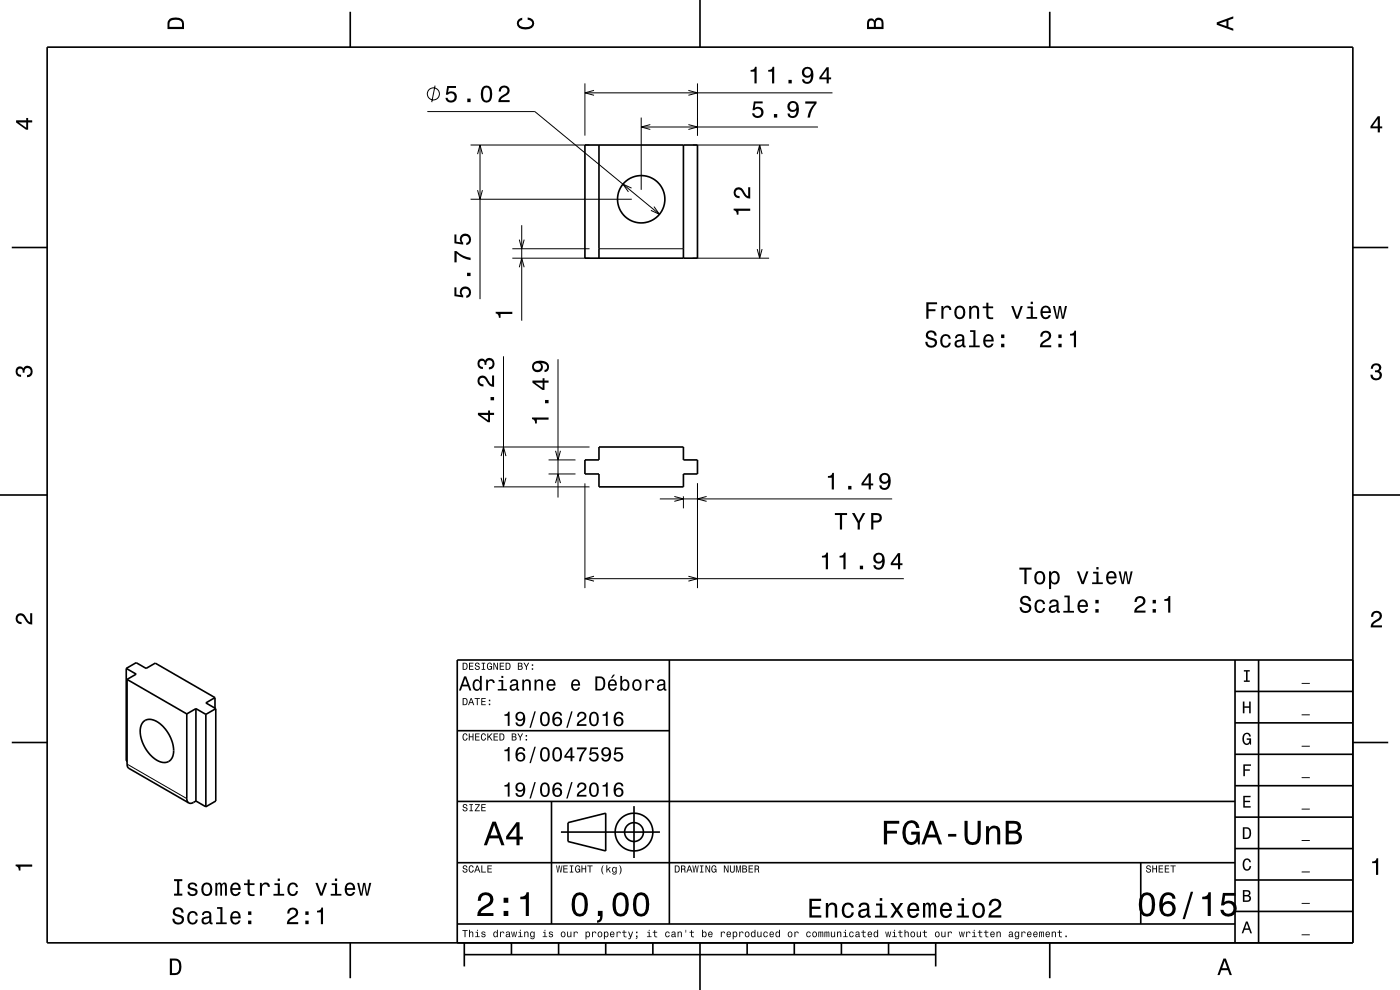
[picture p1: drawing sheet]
<svg xmlns="http://www.w3.org/2000/svg" width="297mm" height="210mm" viewBox="0 0 297 210" stroke-linecap="round" stroke-linejoin="round" font-family="sans-serif">
<g fill="none" stroke="#000" stroke-width=".21">
<path d="M92.3 18.2l-.7 3.5M124.1 17.7v11.1M124.1 19.7h52.5M126 19.2l-1.9 .5 1.9 .5M146 19.2l2 .5-2 .5M148 17.7v11.1M90.7 23.7h22.8l26.4 21.8M99.8 30.8h25.3M101.3 32.7l.5-1.9 .5 1.9M101.8 30.8v32.7M134 39.9l-1.8-.8 1.1 1.6M136 24.9v15.4"/>
<path d="M136 26.9h37.5M138 26.4l-2 .5 2 .6M146 26.4l2 .5-2 .6M147 30.8h16.2M160.6 32.7l.6-1.9 .5 1.9M161.2 30.8v24M99.8 42.3h34.2M101.3 40.3l.5 2 .5-2M108.7 54.8h16.4M108.7 52.8h16.4M110.2 50.8l.5 2 .5-2M110.2 56.7l.5-1.9 .5 1.9"/>
<path d="M110.7 47.8v20.2M127.1 52.8h17.9M138.7 43.8l1.2 1.7-1.8-.9M147 54.8h16.2M160.6 52.8l.6 2 .5-2M106.8 75.6v27.7M118.4 76.2v29.3M104.8 94.8h20.3M106.3 96.8l.5-2 .5 2M116.4 97.6h5.7M117.9 95.6l.5 2 .5-2M104.8 103.3h20.3"/>
<path d="M106.3 101.3l.5 2 .5-2M116.4 100.5h5.7M117.9 102.5l.5-2 .5 2M124.1 102.5v22.3M140 105.8h49.3M143.1 105.3l1.9 .5-1.9 .5M145 105.3v2.5M148 102.5v22.3M149.9 105.3l-1.9 .5 1.9 .5M124.1 122.8h67.6M126 122.2l-1.9 .6 1.9 .5M146 122.2l2 .6-2 .5"/>
<path d="M27 162.1l12.6 7.3"/>
<circle cx="91.9" cy="19.9" r="1.28"/>
</g>
<g fill="none" stroke="#000" stroke-width=".35">
<path d="M10 10h277v190h-277zM74.3 2.5v7.5M148.5 0v10M222.7 2.5v7.5M124.1 30.8h23.9v24h-23.9zM127.1 30.8v24M145 30.8v24M2.5 52.5h7.5M287 52.5h7.5M124.1 97.6h3v-2.8h17.9v2.8h3v2.9h-3v2.8h-17.9v-2.8h-3zM0 105h10M287 105h10"/>
<path d="M142 140v56M262 140v60M267 140v60M287 140h-190v60M2.5 157.5h7.5M26.8 141.8l2.1-1.2 2.1 1.2 1.9-1.1 12.7 7.3M26.8 141.8l2.1 1.2-1.9 1.1M26.8 141.8v19.6l.2 .1M27 144.1l.1 18.5 .3 .4 12.6 7.3M27 144.1l12.6 7.3M30.4 153.1a2.69 2.69 0 0 1 3.7 .5 7.1 7.1 0 0 1 2.5 6.9 2.1 2.1 0 0 1-3.4 .7 7.3 7.3 0 0 1-3.3-7.3zM39.6 151.4v18l.1 .5 .3 .4"/>
<path d="M41.6 150.3l2.1 1.2M41.6 150.3l-2 1.1M41.6 150.3v19.6M43.7 151.5v19.6M45.6 148l-1.9 1.1 2.1 1.2M45.6 148v2.2M45.8 150.3v19.6l-2.1 1.2M45.8 150.3l-2.1 1.2M97 155h45M262 153.3h25M262 146.7h25M287 157.5h7.5"/>
<path d="M41.6 169.9l-1 .5-.6-.1M41.6 169.9l2.1 1.2M97 170h165M117 170v26M119 176.5h21M120.5 174.5l8-2v8l-8-2zM134.5 171v11M262 173.3h25M262 166.7h25M262 160h25M97 196h165M97 183h165"/>
<path d="M242 183v13M262 193.3h25M262 186.7h25M262 180h25M74.3 200v7.5M98.5 202.5h100M98.5 200v5M108.5 200v2.5M118.5 200v2.5M128.5 200v2.5M138.5 200v2.5M148.5 200v10"/>
<path d="M158.5 200v2.5M168.5 200v2.5M178.5 200v2.5M188.5 200v2.5M198.5 200v5M222.7 200v7.5"/>
<circle cx="136" cy="42.3" r="5"/>
<circle cx="134.5" cy="176.5" r="2"/>
<circle cx="134.5" cy="176.5" r="4"/>
</g>
<g fill="#000">
<path d="M36 4a2.18 2.18 0 0 0-.5 2.2h3.5v-1.2a1.43 1.43 0 0 0-1.7-1.3zM36.3 4.4a2.15 2.15 0 0 1 2.2 .3l.1 1h-2.6v-1z" fill-rule="evenodd"/>
<path d="M109.9 4.2l.9-.4v.4a.7 .7 0 0 0-.7 .5 .7 .7 0 0 0 .3 .8 1.7 1.7 0 0 0 2.5-.5 .9 .9 0 0 0-1-.8v-.5a1.24 1.24 0 0 1 1.4 1.1 1.24 1.24 0 0 1-1 1.4 2.22 2.22 0 0 1-2.5-.7l-.2-.5z" fill-rule="evenodd"/>
<path d="M159.2 14.8v.4h.9v2.5h.4v-3.5h-.3a.77 .77 0 0 1-1 .6zM163 14.8v.4h.8v2.5h.4v-3.5h-.3a.77 .77 0 0 1-.9 .6zM167.3 16.9v.8h.7v-.8zM170.4 14.5a1.15 1.15 0 0 0 0 1.7 1.15 1.15 0 0 0 1.7-.1 1.02 1.02 0 0 1-.9 1.3 .56 .56 0 0 1-.6-.6h-.5a1.18 1.18 0 0 0 1.3 1 1.18 1.18 0 0 0 1.1-1.1 1.76 1.76 0 0 0-1.2-2.5zM170.6 15.3a.75 .75 0 0 1 1.5 0 .75 .75 0 0 1-1.5 0zM175.4 14.3l-1.6 2.1v.4h1.6v.9h.4v-.9h.5v-.4h-.5v-2.1zM175.4 14.9v1.5h-1.2z" fill-rule="evenodd"/>
<path d="M184.2 4.2l-.3 .7v1.3h3.5v-1.3a.98 .98 0 0 0-.7-1.1 .98 .98 0 0 0-1.2 .6 .84 .84 0 0 0-1.3-.2zM184.5 4.5a.54 .54 0 0 1 .6-.1 .54 .54 0 0 1 .3 .6v.7h-1zM185.9 4.4a.62 .62 0 0 1 .8-.1 .62 .62 0 0 1 .3 .6v.8h-1.2z" fill-rule="evenodd"/>
<path d="M258.1 4.7v.6l3.5 1.2v-.4l-1-.4v-1.4l1-.4v-.4zM258.6 5l1.6-.5v1z" fill-rule="evenodd"/>
<path d="M3.4 25.5v.5l2.1 1.5h.5v-1.5h.8v-.5h-.8v-.5h-.4v.5zM4 26h1.6v1.1z" fill-rule="evenodd"/>
<path d="M94.9 18.2l-.3 1.9h.4a.79 .79 0 0 1 1.2-.2 .79 .79 0 0 1 0 1.2 .79 .79 0 0 1-1.2-.1v-.2h-.5a1.21 1.21 0 0 0 1.5 1 1.21 1.21 0 0 0 .8-1.6 1.21 1.21 0 0 0-1.7-.6l.1-.9h1.5v-.5zM99.1 20.9v.8h.7v-.8zM102.3 18.6a2.68 2.68 0 0 0 .4 3.1 1.14 1.14 0 0 0 1.6-.9 2.31 2.31 0 0 0-.6-2.5l-.5-.2-.5 .2zM102.9 18.7h.6a2.38 2.38 0 0 1 0 2.6h-.6a2.38 2.38 0 0 1 0-2.6zM106.1 18.5l-.3 .9h.5a.71 .71 0 0 1 .5-.8 .71 .71 0 0 1 .8 .5 .71 .71 0 0 1-.5 .8 1.81 1.81 0 0 0-1.4 1.8h2.4v-.5h-1.9a2.23 2.23 0 0 1 1.5-1.1 1.13 1.13 0 0 0 .1-1.7 1.13 1.13 0 0 0-1.7 .1z" fill-rule="evenodd"/>
<path d="M159.9 21.5l-.3 1.9h.5a.8 .8 0 0 1 1.2-.3 .8 .8 0 0 1-.1 1.3 .8 .8 0 0 1-1.2-.4h-.5a1.21 1.21 0 0 0 1.6 1.1 1.21 1.21 0 0 0 .8-1.7 1.21 1.21 0 0 0-1.8-.5l.2-1h1.5v-.4zM164.2 24.2v.7h.7v-.7zM167.4 21.8a1.15 1.15 0 0 0-.1 1.6 1.15 1.15 0 0 0 1.7 0 1.02 1.02 0 0 1-.8 1.2 .56 .56 0 0 1-.7-.5h-.4a1.18 1.18 0 0 0 1.2 .9 1.18 1.18 0 0 0 1.1-1.1 1.76 1.76 0 0 0-1.2-2.5zM167.5 22.6a.75 .75 0 0 1 1.5 0 .75 .75 0 0 1-1.5 0zM170.8 21.5v.5h1.9a5.2 5.2 0 0 0-1.4 2.9h.5a5.2 5.2 0 0 1 1.4-3v-.4z" fill-rule="evenodd"/>
<path d="M292.3 24.7l-1.6 2.1v.4h1.6v.9h.4v-.9h.5v-.4h-.5v-2.1zM292.3 25.2v1.6h-1.1z" fill-rule="evenodd"/>
<path d="M155.6 44.3v.3a.77 .77 0 0 1 .7 .9h.4v-.8h2.5v-.4zM155.9 40a1.2 1.2 0 0 0-.2 1.4 1.2 1.2 0 0 0 1.2 .6v-.4a.7 .7 0 0 1-.8-.5 .7 .7 0 0 1 .5-.9 .7 .7 0 0 1 .8 .5 1.8 1.8 0 0 0 1.8 1.4v-2.4h-.5v1.9a2.2 2.2 0 0 1-1.1-1.5 1.11 1.11 0 0 0-1.7-.1z" fill-rule="evenodd"/>
<path d="M96.4 60.9v1.9l1.9 .3v-.4a.79 .79 0 0 1-.2-1.2 .79 .79 0 0 1 1.1 0 .79 .79 0 0 1 0 1.1l-.3 .1v.5a1.21 1.21 0 0 0 1.1-1.5 1.21 1.21 0 0 0-1.7-.8 1.21 1.21 0 0 0-.5 1.7l-1-.1v-1.6zM99.1 57.9v.7h.7v-.7zM96.4 53.3v2.4h.5v-2a5.2 5.2 0 0 0 2.9 1.5v-.5a5.2 5.2 0 0 1-3-1.4zM96.4 49.7v1.9l1.9 .3v-.4a.79 .79 0 0 1-.2-1.2 .79 .79 0 0 1 1.1 0 .79 .79 0 0 1 0 1.1l-.3 .1v.5a1.21 1.21 0 0 0 1.1-1.5 1.21 1.21 0 0 0-1.7-.8 1.21 1.21 0 0 0-.5 1.7l-1-.1v-1.6z" fill-rule="evenodd"/>
<path d="M105.2 66.1h3.5v.5h-2.5v.8h-.4a.77 .77 0 0 0-.6-.9z" fill-rule="evenodd"/>
<path d="M196.5 64.1v3.5h.5v-1.6h1.5v-.4h-1.5v-1.1h1.8v-.4zM199.7 64.9v2.7h.4v-1.5a.67 .67 0 0 1 .4-.8 .67 .67 0 0 1 .8 .2l.1 .3h.4a.89 .89 0 0 0-.7-1 .89 .89 0 0 0-1 .6v-.5zM202.8 65.2a1.53 1.53 0 0 0 .8 2.5 1.48 1.48 0 0 0 1.2-1.4 1.48 1.48 0 0 0-1.2-1.5l-.5 .1zM203.1 65.5a.67 .67 0 0 1 .7-.3 .67 .67 0 0 1 .5 .6 1.11 1.11 0 0 1-.7 1.5 1.17 1.17 0 0 1-.5-1.8zM205.6 64.9v2.7h.5v-1.5a.63 .63 0 0 1 .3-.8 .63 .63 0 0 1 .8 .3l.1 2h.4v-1.8a.89 .89 0 0 0-.6-.9 .89 .89 0 0 0-1.1 .4v-.4zM209.2 64.2v.8h-.7v.4h.7l.1 1.8a1.04 1.04 0 0 0 1.4 .5v-.4a.68 .68 0 0 1-1-.3v-1.6h1v-.4h-1v-.8zM214.5 64.9l1 2.7h.5l1-2.7h-.5l-.7 2.2-.8-2.2zM218 65v.4h.7v1.8h-.9v.4h2.2v-.4h-.9v-2.2zM218.7 64v.5h.4v-.5zM221 65.2a1.54 1.54 0 0 0 .8 2.5 1.06 1.06 0 0 0 1.1-.9h-.4l-.3 .4-.3 .1a.76 .76 0 0 1-.7-.9h1.8a1.16 1.16 0 0 0-.5-1.4 1.16 1.16 0 0 0-1.5 .2zM221.4 65.4a.66 .66 0 0 1 .8-.1 .66 .66 0 0 1 .3 .7h-1.3zM223.4 64.9l.6 2.7h.5l.4-2.3 .4 2.3h.4l.7-2.7h-.5l-.4 2.3-.4-2.3h-.5l-.4 2.3-.4-2.3z" fill-rule="evenodd"/>
<path d="M196.7 70.4a.96 .96 0 0 0-.3 1 .96 .96 0 0 0 1 .7 .77 .77 0 0 1 .9 .9 .84 .84 0 0 1-1 .3 .84 .84 0 0 1-.6-.8h-.4a1.21 1.21 0 0 0 1.5 1.3 1.21 1.21 0 0 0 .7-1.8l-.8-.3a.72 .72 0 0 1-.8-.7 .7 .7 0 0 1 .7-.5 .7 .7 0 0 1 .6 .7h.5a1.17 1.17 0 0 0-.7-1.1 1.17 1.17 0 0 0-1.3 .3zM199.8 71.2a1.53 1.53 0 0 0 .8 2.6 1.05 1.05 0 0 0 1.1-1.1h-.4a.67 .67 0 0 1-.7 .7 .67 .67 0 0 1-.6-.6 1.12 1.12 0 0 1 .6-1.5 .59 .59 0 0 1 .7 .6h.4a1.09 1.09 0 0 0-.8-1 1.09 1.09 0 0 0-1.1 .3zM202.9 71.1l-.3 .6h.4a.55 .55 0 0 1 .7-.5 .55 .55 0 0 1 .3 .8h-.2a1 1 0 0 0-1 .3 1 1 0 0 0-.3 1 .94 .94 0 0 0 1.7 0l.1 .3 .5 .1v-.4h-.2v-1.6a1.02 1.02 0 0 0-1.7-.6zM203 72.6l1.1-.3a.77 .77 0 0 1-.2 .9 .77 .77 0 0 1-.9 .1zM205.8 70v.4h.7v2.9h-.9v.4h2.2v-.4h-.9v-3.3zM208.9 71.2a1.54 1.54 0 0 0 .8 2.6 1.06 1.06 0 0 0 1.1-.9h-.5l-.2 .3-.4 .2a.76 .76 0 0 1-.7-1h1.8a1.17 1.17 0 0 0-.5-1.3 1.17 1.17 0 0 0-1.4 .1zM209.2 71.5a.66 .66 0 0 1 .8-.2 .66 .66 0 0 1 .4 .8h-1.4zM212.4 72.9v.8h.7v-.8zM212.4 71v.7h.7v-.7z" fill-rule="evenodd"/>
<path d="M221 70.5l-.3 .9h.4a.7 .7 0 0 1 .6-.8 .7 .7 0 0 1 .8 .5 .7 .7 0 0 1-.5 .8 1.8 1.8 0 0 0-1.4 1.8h2.4v-.5h-1.9a2.2 2.2 0 0 1 1.5-1.1 1.13 1.13 0 0 0 .1-1.7 1.13 1.13 0 0 0-1.7 .1zM224.5 72.9v.8h.7v-.8zM224.5 71v.7h.7v-.7zM227 70.8v.4h.8v2.5h.5v-3.6h-.4a.77 .77 0 0 1-.9 .7z" fill-rule="evenodd"/>
<path d="M291.1 77.4a1.08 1.08 0 0 1 1.4-.2 1.08 1.08 0 0 1 .4 1.2l-.3 .3a1.06 1.06 0 0 1 .5 1.3 1.06 1.06 0 0 1-1.2 .7 1.1 1.1 0 0 1-1.2-1.2h.5a.71 .71 0 0 0 1 .8 .71 .71 0 0 0 .1-1.3h-.6v-.4a.61 .61 0 0 0 .8-.3 .61 .61 0 0 0-.2-.8 .61 .61 0 0 0-.9 .2l-.1 .5h-.5z" fill-rule="evenodd"/>
<path d="M3.6 78a.86 .86 0 0 1 1.4 .2 1.06 1.06 0 0 1 1.2-.6 1.06 1.06 0 0 1 .7 1.2 1.1 1.1 0 0 1-1.2 1.2v-.4a.71 .71 0 0 0 .8-1 .71 .71 0 0 0-1.3-.1v.6h-.4a.61 .61 0 0 0-.3-.8 .61 .61 0 0 0-.8 .2 .61 .61 0 0 0 .2 .8l.6 .2v.4a1.15 1.15 0 0 1-1.2-.6 1.15 1.15 0 0 1 .3-1.3z" fill-rule="evenodd"/>
<path d="M101.4 87.6v.4l2.1 1.6h.4v-1.6h.9v-.4h-.9v-.5h-.4v.5zM102 88h1.5v1.1zM104.1 84.2v.7h.7v-.7zM101.6 80a1.2 1.2 0 0 0-.2 1.3 1.2 1.2 0 0 0 1.2 .7v-.5a.71 .71 0 0 1-.9-.5 .71 .71 0 0 1 .5-.8 .71 .71 0 0 1 .9 .4 1.8 1.8 0 0 0 1.7 1.5v-2.4h-.4v1.9a2.2 2.2 0 0 1-1.2-1.5 1.11 1.11 0 0 0-1.6-.1zM101.5 76.3a1.17 1.17 0 0 0-.1 1.3 1.17 1.17 0 0 0 1.1 .7v-.5a.62 .62 0 0 1-.8-.3 .62 .62 0 0 1 .3-.8 .62 .62 0 0 1 .8 .2v.5h.4a.72 .72 0 0 1 .4-.9 .72 .72 0 0 1 1 .4 .72 .72 0 0 1-.6 .9l-.3 .1v.5a1.18 1.18 0 0 0 1.2-1.6 1.18 1.18 0 0 0-1.8-.5l-.2 .2a.86 .86 0 0 0-1.4-.2z" fill-rule="evenodd"/>
<path d="M112.9 88.6v.3a.77 .77 0 0 1 .6 .9h.4v-.8h2.5v-.4zM115.6 84.8v.7h.8v-.7zM113 80.7v.5l2.1 1.5h.4v-1.5h.9v-.5h-.9v-.5h-.4v.5zM113.5 81.2h1.6v1.1zM113.3 76.8a1.17 1.17 0 0 0-.3 1.7 1.17 1.17 0 0 0 1.7 .2 1.17 1.17 0 0 0 .1-1.7 1.03 1.03 0 0 1 1.3 .8 .56 .56 0 0 1-.6 .7v.4a1.18 1.18 0 0 0 1-1.2 1.18 1.18 0 0 0-1.1-1.1 2.87 2.87 0 0 0-2.1 .2zM113.3 77.7a.74 .74 0 0 1 1.4 0 .74 .74 0 0 1-1.4 0z" fill-rule="evenodd"/>
<path d="M175.6 101v.3h.8v2.5h.5v-3.5h-.3a.77 .77 0 0 1-1 .7zM179.9 103.1v.7h.7v-.7zM184.3 100.4l-1.5 2.1v.5h1.5v.8h.4v-.8h.5v-.4h-.5v-2.2zM184.3 101v1.6h-1.1zM186.8 100.6a1.15 1.15 0 0 0 0 1.7 1.15 1.15 0 0 0 1.7 0 1.03 1.03 0 0 1-.9 1.2 .56 .56 0 0 1-.6-.5h-.5a1.18 1.18 0 0 0 1.3 .9 1.18 1.18 0 0 0 1.1-1.1 1.77 1.77 0 0 0-1.2-2.5zM187 101.5a.75 .75 0 0 1 1.5 0 .75 .75 0 0 1-1.5 0z" fill-rule="evenodd"/>
<path d="M177.1 108.8v.5h1.1v3h.4v-3h1.1v-.5zM180.7 108.8l1.2 2.1v1.4h.5v-1.4l1.2-2.1h-.6l-.8 1.7-.9-1.7zM184.8 108.8v3.5h.5v-1.4a1.34 1.34 0 0 0 1.8-1.1 .93 .93 0 0 0-1.1-1zM185.3 109.3a1.11 1.11 0 0 1 1.3 .3 .6 .6 0 0 1-.1 .6 .6 .6 0 0 1-.6 .2h-.6z" fill-rule="evenodd"/>
<path d="M3.6 130.4a1.22 1.22 0 0 1 2 .7l.4 .6 .4 .3v-1.9h.4v2.4a1.8 1.8 0 0 1-1.7-1.4 .71 .71 0 0 0-.9-.5 .71 .71 0 0 0-.5 .8 .71 .71 0 0 0 .9 .5v.5a1.18 1.18 0 0 1-1.2-.7 1.18 1.18 0 0 1 .2-1.3z" fill-rule="evenodd"/>
<path d="M174.4 117.9v.4h.8v2.5h.4v-3.6h-.3a.77 .77 0 0 1-.9 .7zM178.1 117.9v.4h.8v2.5h.5v-3.6h-.4a.77 .77 0 0 1-.9 .7zM182.4 120v.8h.7v-.8zM185.6 117.6a1.15 1.15 0 0 0-.1 1.6 1.15 1.15 0 0 0 1.7 0 1.03 1.03 0 0 1-.8 1.2 .56 .56 0 0 1-.7-.5h-.4a1.18 1.18 0 0 0 1.2 .9 1.18 1.18 0 0 0 1.1-1.1 1.77 1.77 0 0 0-1.2-2.5zM185.7 118.4a.75 .75 0 0 1 1.5 0 .75 .75 0 0 1-1.5 0zM190.5 117.3l-1.5 2.1v.5h1.5v.9h.5v-.9h.5v-.4h-.5v-2.2zM190.5 117.9v1.6h-1.1z" fill-rule="evenodd"/>
<path d="M216.7 126.7a.97 .97 0 0 0-.3 1 .97 .97 0 0 0 1 .6 .77 .77 0 0 1 .9 1 .84 .84 0 0 1-1 .3 .84 .84 0 0 1-.6-.8h-.4a1.21 1.21 0 0 0 1.5 1.3 1.21 1.21 0 0 0 .7-1.8l-.8-.3a.71 .71 0 0 1-.8-.7 .7 .7 0 0 1 .7-.5 .7 .7 0 0 1 .6 .7h.5a1.17 1.17 0 0 0-.7-1.1 1.17 1.17 0 0 0-1.3 .3zM219.8 127.5a1.53 1.53 0 0 0 .8 2.5 1.06 1.06 0 0 0 1.1-1h-.4a.67 .67 0 0 1-.7 .7 .67 .67 0 0 1-.7-.6 1.12 1.12 0 0 1 .7-1.6 .6 .6 0 0 1 .7 .6h.4a1.09 1.09 0 0 0-.8-.9 1.09 1.09 0 0 0-1.1 .3zM222.9 127.4l-.3 .6h.4a.55 .55 0 0 1 .7-.5 .55 .55 0 0 1 .3 .8h-.2a1.14 1.14 0 0 0-1.3 .9 .73 .73 0 0 0 .8 .8l.5-.1 .4-.3 .1 .3 .5 .1v-.4h-.2v-1.6a1.02 1.02 0 0 0-.7-.9 1.02 1.02 0 0 0-1 .3zM223 128.9l1.1-.3a.77 .77 0 0 1-.2 .8 .77 .77 0 0 1-.9 .1zM225.8 126.3v.4h.7v2.9h-.9v.4h2.2v-.4h-.9v-3.3zM228.9 127.5a1.54 1.54 0 0 0 .8 2.5 1.06 1.06 0 0 0 1.1-.8h-.5l-.2 .3-.4 .1a.75 .75 0 0 1-.7-.9h1.8a1.17 1.17 0 0 0-.5-1.3 1.17 1.17 0 0 0-1.4 .1zM229.2 127.7a.66 .66 0 0 1 .8-.1 .66 .66 0 0 1 .3 .8h-1.3zM232.4 129.2v.8h.7v-.8zM232.4 127.2v.8h.7v-.8z" fill-rule="evenodd"/>
<path d="M216.2 120.4v.4h1.1v3.1h.5v-3.1h1v-.4zM219.7 121.5a1.53 1.53 0 0 0 .9 2.5 1.48 1.48 0 0 0 1.2-1.4 1.48 1.48 0 0 0-1.2-1.5l-.5 .1zM220 121.8a.67 .67 0 0 1 .8-.3 .67 .67 0 0 1 .5 .6 1.11 1.11 0 0 1-.7 1.5 1.17 1.17 0 0 1-.6-1.8zM222.5 121.2v3.8h.5v-1.5a.93 .93 0 0 0 1 .5 .93 .93 0 0 0 .7-.8 1.51 1.51 0 0 0-.9-2.1l-.5 .1-.3 .4v-.4zM223.2 121.8a.63 .63 0 0 1 .7-.3 .63 .63 0 0 1 .4 .6 1.13 1.13 0 0 1-.6 1.5 1.18 1.18 0 0 1-.5-1.8zM228.5 121.2l1 2.7h.4l1-2.7h-.4l-.8 2.2-.8-2.2zM231.9 121.3v.4h.7v1.8h-.9v.4h2.3v-.4h-1v-2.2zM232.6 120.3v.5h.5v-.5zM234.9 121.5a1.54 1.54 0 0 0 .8 2.5 1.06 1.06 0 0 0 1.1-.9h-.4l-.2 .4-.4 .1a.75 .75 0 0 1-.7-.9h1.8a1.16 1.16 0 0 0-.5-1.4 1.16 1.16 0 0 0-1.5 .2zM235.3 121.7a.66 .66 0 0 1 .8-.1 .66 .66 0 0 1 .3 .7h-1.3zM237.3 121.2l.7 2.7h.4l.4-2.3 .4 2.3h.4l.7-2.7h-.4l-.5 2.3-.4-2.3h-.4l-.4 2.3-.5-2.3z" fill-rule="evenodd"/>
<path d="M241 126.7l-.3 1h.4a.7 .7 0 0 1 .6-.8 .7 .7 0 0 1 .8 .5 .7 .7 0 0 1-.5 .8 1.8 1.8 0 0 0-1.4 1.8h2.4v-.5h-1.9a2.23 2.23 0 0 1 1.5-1.1 1.13 1.13 0 0 0 .1-1.7 1.13 1.13 0 0 0-1.7 0zM244.5 129.2v.8h.7v-.8zM244.5 127.2v.8h.7v-.8zM247 127.1v.4h.8v2.5h.5v-3.6h-.4a.77 .77 0 0 1-.9 .7z" fill-rule="evenodd"/>
<path d="M291.2 129.9a1.18 1.18 0 0 1 1.9 .3 1.18 1.18 0 0 1-1 1.7l-.5 .3-.3 .5h1.9v.4h-2.4a1.8 1.8 0 0 1 1.4-1.8 .71 .71 0 0 0 .5-.8 .71 .71 0 0 0-.9-.5 .71 .71 0 0 0-.5 .8h-.4z" fill-rule="evenodd"/>
<path d="M98.5 143.5l-1.1 3h.4l.3-.9h1.2l.3 .9h.4l-1.1-3zM98.7 143.9l.4 1.3h-.9zM100.5 144.4a1.35 1.35 0 0 0 .6 2.2l.4-.1 .3-.4v.4h.4v-3.1h-.4v1.1a.77 .77 0 0 0-1.3-.1zM100.8 144.7a.53 .53 0 0 1 .6-.3 .53 .53 0 0 1 .4 .5 .96 .96 0 0 1-.6 1.3 1.02 1.02 0 0 1-.4-1.5zM103.1 144.2v2.3h.4v-1.3a.57 .57 0 0 1 .3-.7 .57 .57 0 0 1 .7 .2l.1 .2h.3a.76 .76 0 0 0-.5-.8 .76 .76 0 0 0-.9 .4v-.3zM105.8 144.2v.4h.6v1.6h-.8v.3h1.9v-.3h-.7v-2zM106.4 143.4v.4h.4v-.4zM108.4 144.3l-.2 .5h.4a.47 .47 0 0 1 .5-.4 .47 .47 0 0 1 .4 .6l-.2 .1a.84 .84 0 0 0-1 .3 .84 .84 0 0 0 0 1 .9 .9 0 0 0 1.3-.2l.1 .2 .4 .1v-.3h-.2v-1.4a.87 .87 0 0 0-.6-.7 .87 .87 0 0 0-.9 .2zM108.6 145.6l.9-.3a.66 .66 0 0 1-.1 .7 .66 .66 0 0 1-.8 .1zM110.8 144.2v2.3h.4v-1.4a.54 .54 0 0 1 .3-.6 .54 .54 0 0 1 .7 .3v1.7h.4v-1.5a.76 .76 0 0 0-.5-.9 .76 .76 0 0 0-.9 .4v-.3zM113.4 144.2v2.3h.4v-1.4a.54 .54 0 0 1 .3-.6 .54 .54 0 0 1 .7 .3v1.7h.4v-1.5a.76 .76 0 0 0-.5-.9 .76 .76 0 0 0-.9 .4v-.3zM116.2 144.4a1.33 1.33 0 0 0 .7 2.2 .91 .91 0 0 0 .9-.8h-.4l-.1 .3-.4 .1a.65 .65 0 0 1-.6-.8h1.6a1 1 0 0 0-.5-1.1 1 1 0 0 0-1.2 .1zM116.5 144.6a.57 .57 0 0 1 .7-.1 .57 .57 0 0 1 .3 .6h-1.2zM121.4 144.4a1.33 1.33 0 0 0 .7 2.2 .91 .91 0 0 0 .9-.8h-.4l-.1 .3-.4 .1a.65 .65 0 0 1-.6-.8h1.6a1 1 0 0 0-.5-1.1 1 1 0 0 0-1.2 .1zM121.7 144.6a.57 .57 0 0 1 .7-.1 .57 .57 0 0 1 .3 .6h-1.2zM126.3 143.5v3h1a1.64 1.64 0 0 0 .8-2.6 1.87 1.87 0 0 0-1.8-.4zM126.7 143.8l.9 .1a1.63 1.63 0 0 1 0 2.2h-.9zM130 143.1l-.4 .7h.3l.6-.7zM129.2 144.4a1.33 1.33 0 0 0 .7 2.2 .91 .91 0 0 0 .9-.8h-.3l-.2 .3-.4 .1a.65 .65 0 0 1-.6-.8h1.6a1 1 0 0 0-.5-1.1 1 1 0 0 0-1.2 .1zM129.5 144.6a.57 .57 0 0 1 .7-.1 .57 .57 0 0 1 .3 .6h-1.2zM131.6 143.4v3.1h.4v-.4a.79 .79 0 0 0 .8 .5 .79 .79 0 0 0 .7-.8 1.29 1.29 0 0 0-.9-1.7l-.3 .1-.3 .3v-1.1zM132.1 144.6a.54 .54 0 0 1 .6-.2 .54 .54 0 0 1 .4 .5 .97 .97 0 0 1-.5 1.3 1.01 1.01 0 0 1-.5-1.6zM134.4 144.4a1.24 1.24 0 0 0-.2 1.5 1.24 1.24 0 0 0 1.3 .6 1.25 1.25 0 0 0 .6-1.5 1.25 1.25 0 0 0-1.4-.8zM134.7 144.6a.58 .58 0 0 1 .6-.2 .58 .58 0 0 1 .4 .5 .8 .8 0 0 1 0 .9 .8 .8 0 0 1-.9 .4 1.17 1.17 0 0 1-.1-1.6zM137 144.2v2.3h.3v-1.3a.57 .57 0 0 1 .4-.7 .57 .57 0 0 1 .7 .2v.2h.4a.77 .77 0 0 0-.6-.8 .77 .77 0 0 0-.9 .4v-.3zM139.7 144.3l-.3 .5h.4a.47 .47 0 0 1 .6-.4 .47 .47 0 0 1 .3 .6l-.2 .1a.84 .84 0 0 0-1 .3 .84 .84 0 0 0 0 1 .9 .9 0 0 0 1.3-.2l.1 .2 .5 .1v-.3h-.2l-.1-1.4a.87 .87 0 0 0-.5-.7 .87 .87 0 0 0-.9 .2zM139.8 145.6l1-.3a.66 .66 0 0 1-.2 .7 .66 .66 0 0 1-.8 .1z" fill-rule="evenodd"/>
<path d="M98.1 140.6v1.5h.5a.77 .77 0 0 0 .6-.8 .77 .77 0 0 0-.6-.7zM98.4 140.8a.58 .58 0 0 1 .6 .5 .58 .58 0 0 1-.6 .6zM99.5 140.6v1.5h.9v-.2h-.7v-.5h.7v-.2h-.7v-.4h.7v-.2zM100.9 140.7a.53 .53 0 0 0 0 .6 .53 .53 0 0 0 .6 .2 .32 .32 0 0 1-.2 .5 .32 .32 0 0 1-.4-.4h-.2a.5 .5 0 0 0 .7 .5 .5 .5 0 0 0 .1-.8l-.3-.1a.29 .29 0 0 1-.2-.4 .29 .29 0 0 1 .4-.1 .29 .29 0 0 1 .2 .3h.2a.51 .51 0 0 0-.4-.4 .51 .51 0 0 0-.5 .1zM102.2 140.6v.2h.3v1.1h-.3v.2h.7v-.2h-.2v-1.1h.2v-.2zM103.4 140.8l-.1 .2a.69 .69 0 0 0 0 .8 .69 .69 0 0 0 .8 .3l.1-.2 .2 .2v-.8h-.6v.2h.4l-.2 .4a.6 .6 0 0 1-.5-.6 .6 .6 0 0 1 .5-.6l.2 .3h.2l-.1-.2a.5 .5 0 0 0-.9 0zM104.7 140.6v1.5h.1v-1.2l.6 1.2h.2v-1.5h-.1v1.2l-.6-1.2zM106 140.6v1.5h1v-.2h-.8v-.5h.7v-.2h-.7v-.4h.7v-.2zM107.3 140.6v1.5h.5a.77 .77 0 0 0 .6-.8 .77 .77 0 0 0-.6-.7zM107.5 140.8a.58 .58 0 0 1 .6 .5 .58 .58 0 0 1-.6 .6zM109.9 140.6v1.5h.5a.42 .42 0 0 0 .5-.3 .42 .42 0 0 0-.3-.5l.2-.2-.1-.4zM110.1 140.8h.3a.23 .23 0 0 1 .2 .2 .23 .23 0 0 1-.2 .2h-.3zM110.1 141.4h.3a.26 .26 0 0 1 .3 .2 .26 .26 0 0 1-.3 .3h-.3zM111.1 140.6l.5 .9v.6h.2v-.6l.5-.9h-.3l-.3 .7-.4-.7zM112.8 141.8v.3h.3v-.3zM112.8 140.9v.3h.3v-.3z" fill-rule="evenodd"/>
<path d="M98.1 148.1v1.5h.5a.77 .77 0 0 0 .6-.8 .77 .77 0 0 0-.6-.7zM98.4 148.3a.58 .58 0 0 1 .6 .5 .58 .58 0 0 1-.6 .6zM99.8 148.1l-.5 1.5h.2l.2-.5h.5l.2 .5h.2l-.5-1.5zM100 148.3l.2 .7h-.5zM100.7 148.1v.2h.5v1.3h.2v-1.3h.4v-.2zM102.1 148.1v1.5h.9v-.2h-.7v-.5h.7v-.2h-.7v-.4h.7v-.2zM103.7 149.3v.3h.3v-.3zM103.7 148.4v.3h.3v-.3z" fill-rule="evenodd"/>
<path d="M98.3 155.7l-.1 .3a.67 .67 0 0 0 0 .8 .67 .67 0 0 0 .8 .2l.2-.5h-.2l-.2 .4a.6 .6 0 0 1-.5-.6 .6 .6 0 0 1 .5-.6l.2 .3h.2l-.2-.3a.5 .5 0 0 0-.7 0zM99.5 155.6v1.5h.2v-.7h.6v.7h.1v-1.5h-.1v.6h-.6v-.6zM100.8 155.6v1.5h1v-.2h-.8v-.5h.7v-.2h-.7v-.4h.7v-.2zM102.2 155.7l-.1 .3a.67 .67 0 0 0 0 .8 .67 .67 0 0 0 .8 .2l.2-.5h-.2l-.2 .4a.6 .6 0 0 1-.5-.6 .6 .6 0 0 1 .5-.6l.2 .3h.2l-.2-.3a.5 .5 0 0 0-.7 0zM103.4 155.6v1.5h.2v-.6l.2-.1 .5 .7h.2l-.6-.9 .6-.6h-.3l-.6 .7v-.7zM104.7 155.6v1.5h1v-.2h-.8v-.5h.7v-.2h-.7v-.4h.7v-.2zM106 155.6v1.5h.5a.77 .77 0 0 0 .6-.8 .77 .77 0 0 0-.6-.7zM106.2 155.8a.58 .58 0 0 1 .6 .5 .58 .58 0 0 1-.6 .6zM108.6 155.6v1.5h.5a.42 .42 0 0 0 .5-.3 .42 .42 0 0 0-.3-.5l.2-.2-.1-.4zM108.8 155.8h.3a.23 .23 0 0 1 .2 .2 .23 .23 0 0 1-.2 .2h-.3zM108.8 156.4h.3a.26 .26 0 0 1 .3 .2 .26 .26 0 0 1-.3 .3h-.3zM109.8 155.6l.5 .9v.6h.2v-.6l.5-.9h-.3l-.3 .7-.4-.7zM111.5 156.8v.3h.3v-.3zM111.5 155.9v.3h.3v-.3z" fill-rule="evenodd"/>
<path d="M107 151.5v.3h.7v2.2h.4v-3h-.3a.66 .66 0 0 1-.8 .5zM109.6 151.2a.98 .98 0 0 0 0 1.5 .98 .98 0 0 0 1.4-.1 .88 .88 0 0 1-.7 1.1 .48 .48 0 0 1-.5-.5h-.4a1.06 1.06 0 0 0 1.2 .8 1.06 1.06 0 0 0 .8-1.2 1.21 1.21 0 0 0-.3-1.5 1.21 1.21 0 0 0-1.5-.1zM109.7 151.9a.65 .65 0 0 1 1.3 0 .65 .65 0 0 1-1.3 0zM113.4 150.9l-1.1 3.5h.3l1.1-3.5zM114.8 151.4a2.29 2.29 0 0 0 .3 2.6 .97 .97 0 0 0 1.5-.8 1.98 1.98 0 0 0-.6-2.1h-.9zM115.3 151.4h.6a2.02 2.02 0 0 1 0 2.2h-.6a2.04 2.04 0 0 1 0-2.2zM117.6 151.2a2.06 2.06 0 0 0 .2 2.8 .99 .99 0 0 0 1.3-.3 .99 .99 0 0 0-.2-1.3 .99 .99 0 0 0-1.3 0 .88 .88 0 0 1 .7-1.1l.4 .1 .1 .4h.4a.95 .95 0 0 0-.6-.8 .95 .95 0 0 0-1 .2zM117.6 153.1a.64 .64 0 0 1 1.2 0 .64 .64 0 0 1-1.2 0zM121.2 150.9l-1.1 3.5h.3l1.1-3.5zM122.7 151.2l-.3 .9h.4a.6 .6 0 0 1 .5-.8 .6 .6 0 0 1 .7 .5 .6 .6 0 0 1-.4 .7l-.3 .1a1.4 1.4 0 0 0-.9 1.4h2v-.4h-1.6l.7-.7a1 1 0 0 0 .8-1.4 1 1 0 0 0-1.6-.3zM125.2 151.4a2.29 2.29 0 0 0 .4 2.6 .98 .98 0 0 0 1.4-.8 1.97 1.97 0 0 0-.6-2.1h-.8zM125.7 151.4h.6a2.02 2.02 0 0 1 0 2.2h-.6a2.02 2.02 0 0 1 0-2.2zM127.8 151.5v.3h.7v2.2h.4v-3h-.3a.66 .66 0 0 1-.8 .5zM130.6 151.2a2.06 2.06 0 0 0 .2 2.8 .99 .99 0 0 0 1.3-.3 .99 .99 0 0 0-.2-1.3 .99 .99 0 0 0-1.3 0 .88 .88 0 0 1 .7-1.1l.4 .1 .2 .4h.3a.96 .96 0 0 0-.6-.8 .96 .96 0 0 0-1 .2zM130.6 153.1a.65 .65 0 0 1 1.3 0 .65 .65 0 0 1-1.3 0z" fill-rule="evenodd"/>
<path d="M263.7 148.8h.3v1h1v-1h.3v2.5h-.3v-1.2h-1v1.2h-.3z" fill-rule="evenodd"/>
<path d="M263.9 142.1h1.2v.3h-.4v1.9h.4v.3h-1.2v-.3h.4v-1.9h-.4z" fill-rule="evenodd"/>
<path d="M263.8 155.8a.85 .85 0 0 1 1-.4 .85 .85 0 0 1 .6 .8h-.4v-.2a.49 .49 0 0 0-.5-.3 .49 .49 0 0 0-.4 .3 1.2 1.2 0 0 0 .4 1.7 .66 .66 0 0 0 .6-.8h-.6v-.3h.9v1.4h-.2v-.4l-.3 .3a.85 .85 0 0 1-1.3-.6v-1.1z" fill-rule="evenodd"/>
<path d="M276.1 158.2h1.8v.2h-1.8z" fill-rule="evenodd"/>
<path d="M276.1 151.5h1.8v.2h-1.8z" fill-rule="evenodd"/>
<path d="M276.1 144.9h1.8v.2h-1.8z" fill-rule="evenodd"/>
<path d="M98.3 170.7a.53 .53 0 0 0 0 .6 .53 .53 0 0 0 .6 .2 .32 .32 0 0 1-.2 .5 .32 .32 0 0 1-.4-.4h-.2a.5 .5 0 0 0 .7 .5 .5 .5 0 0 0 .1-.8l-.3-.1a.27 .27 0 0 1-.1-.5 .27 .27 0 0 1 .4 .2l.2 .1a.51 .51 0 0 0-.3-.4 .51 .51 0 0 0-.5 .1zM99.6 170.6v.2h.3v1.1h-.3v.2h.7v-.2h-.2v-1.1h.2v-.2zM100.8 170.6v.2h.8l-.9 1.3h1.1v-.2h-.8l.8-1.3zM102.1 170.6v1.5h.9v-.2h-.7v-.5h.7v-.2h-.7v-.4h.7v-.2z" fill-rule="evenodd"/>
<path d="M104.5 174.3l-1.9 5h.7l.5-1.5h2l.6 1.5h.6l-1.8-5zM104.8 175l.8 2.2h-1.5zM109.6 174.4l-2.2 3v.7h2.2v1.2h.6v-1.2h.7v-.6h-.7v-3.1zM109.6 175.2v2.3h-1.6z" fill-rule="evenodd"/>
<path d="M107 159v.3h.7v2.2h.4v-3h-.3a.66 .66 0 0 1-.8 .5zM109.8 158.7a2.06 2.06 0 0 0 .2 2.8 .99 .99 0 0 0 1.3-.3 .99 .99 0 0 0-.2-1.3 .99 .99 0 0 0-1.3 0 .88 .88 0 0 1 .7-1.1l.4 .1 .1 .4h.4a.95 .95 0 0 0-.6-.8 .95 .95 0 0 0-1 .2zM109.8 160.6a.64 .64 0 0 1 1.2 0 .64 .64 0 0 1-1.2 0zM113.4 158.4l-1.1 3.5h.3l1.1-3.5zM114.8 158.9a2.29 2.29 0 0 0 .3 2.6 .97 .97 0 0 0 1.5-.8 1.98 1.98 0 0 0-.6-2.1h-.9zM115.3 158.9h.6a2.03 2.03 0 0 1 0 2.2h-.6a2.05 2.05 0 0 1 0-2.2zM117.4 158.9a2.29 2.29 0 0 0 .4 2.6 .98 .98 0 0 0 1.4-.8 1.97 1.97 0 0 0-.6-2.1h-.8zM117.9 158.9h.6a2.03 2.03 0 0 1 0 2.2h-.6a2.05 2.05 0 0 1 0-2.2zM121 158.5l-1.3 1.9v.3h1.3v.8h.4v-.8h.5v-.3h-.5v-1.9zM121 159v1.4h-.9zM122.4 158.5v.4h1.6a4.5 4.5 0 0 0-1.2 2.6h.4a4.5 4.5 0 0 1 1.2-2.6v-.4zM125.3 158.5l-.3 1.6h.4a.68 .68 0 0 1 1-.2 .68 .68 0 0 1 0 1.1 .68 .68 0 0 1-1.1-.3h-.4a1.04 1.04 0 0 0 1.3 .9 1.04 1.04 0 0 0 .7-1.4 1.04 1.04 0 0 0-1.5-.5l.1-.8h1.4v-.4zM127.8 158.7a.98 .98 0 0 0 0 1.5 .98 .98 0 0 0 1.4-.1 .88 .88 0 0 1-.7 1.1 .48 .48 0 0 1-.5-.5h-.4a1.05 1.05 0 0 0 1.2 .8 1.05 1.05 0 0 0 .8-1.2 1.21 1.21 0 0 0-.3-1.5 1.21 1.21 0 0 0-1.5-.1zM128 159.4a.64 .64 0 0 1 1.2 0 .64 .64 0 0 1-1.2 0zM130.5 158.5l-.3 1.6h.4a.68 .68 0 0 1 1-.2 .68 .68 0 0 1 0 1.1 .68 .68 0 0 1-1.1-.3h-.4a1.04 1.04 0 0 0 1.3 .9 1.04 1.04 0 0 0 .7-1.4 1.04 1.04 0 0 0-1.5-.5l.2-.8h1.3v-.4z" fill-rule="evenodd"/>
<path d="M107 166.5v.3h.7v2.2h.4v-3h-.3a.66 .66 0 0 1-.8 .5zM109.6 166.2a.98 .98 0 0 0 0 1.5 .98 .98 0 0 0 1.4-.1 .87 .87 0 0 1-.7 1.1 .48 .48 0 0 1-.5-.5h-.4a1.05 1.05 0 0 0 1.2 .8 1.05 1.05 0 0 0 .8-1.2 1.21 1.21 0 0 0-.3-1.5 1.21 1.21 0 0 0-1.5-.1zM109.7 166.9a.65 .65 0 0 1 1.3 0 .65 .65 0 0 1-1.3 0zM113.4 165.9l-1.1 3.5h.3l1.1-3.5zM114.8 166.4a2.29 2.29 0 0 0 .3 2.6 .97 .97 0 0 0 1.5-.8 1.98 1.98 0 0 0-.6-2.1h-.9zM115.3 166.4h.6a2.03 2.03 0 0 1 0 2.2h-.6a2.05 2.05 0 0 1 0-2.2zM117.6 166.2a2.06 2.06 0 0 0 .2 2.8 .99 .99 0 0 0 1.3-.3 .99 .99 0 0 0-.2-1.3 .99 .99 0 0 0-1.3 0 .88 .88 0 0 1 .7-1.1l.4 .1 .1 .4h.4a.95 .95 0 0 0-.6-.8 .95 .95 0 0 0-1 .2zM117.6 168.1a.64 .64 0 0 1 1.2 0 .64 .64 0 0 1-1.2 0zM121.2 165.9l-1.1 3.5h.3l1.1-3.5zM122.7 166.2l-.3 .9h.4a.6 .6 0 0 1 .5-.8 .6 .6 0 0 1 .7 .5 .6 .6 0 0 1-.4 .7l-.3 .1a1.4 1.4 0 0 0-.9 1.4h2v-.4h-1.6l.7-.7a1 1 0 0 0 .8-1.4 1 1 0 0 0-1.6-.3zM125.2 166.4a2.29 2.29 0 0 0 .4 2.6 .98 .98 0 0 0 1.4-.8 1.97 1.97 0 0 0-.6-2.1h-.8zM125.7 166.4h.6a2.03 2.03 0 0 1 0 2.2h-.6a2.03 2.03 0 0 1 0-2.2zM127.8 166.5v.3h.7v2.2h.4v-3h-.3a.66 .66 0 0 1-.8 .5zM130.6 166.2a2.06 2.06 0 0 0 .2 2.8 .99 .99 0 0 0 1.3-.3 .99 .99 0 0 0-.2-1.3 .99 .99 0 0 0-1.3 0 .88 .88 0 0 1 .7-1.1l.4 .1 .2 .4h.3a.96 .96 0 0 0-.6-.8 .96 .96 0 0 0-1 .2zM130.6 168.1a.65 .65 0 0 1 1.3 0 .65 .65 0 0 1-1.3 0z" fill-rule="evenodd"/>
<path d="M187.5 174.1v5h.7v-2.3h2.1v-.6h-2.1v-1.5h2.6v-.6zM192 174.7a3.5 3.5 0 0 0 .5 4.4 1.59 1.59 0 0 0 2.1-.7l.2 .7h.3v-2.7h-1.8v.6h1.1a1.22 1.22 0 0 1-1.6 1.5 2.91 2.91 0 0 1 0-3.8 1.01 1.01 0 0 1 1.5 .9h.8a1.71 1.71 0 0 0-1.3-1.6 1.71 1.71 0 0 0-1.8 .7zM197.3 174.1l-1.8 5h.6l.6-1.4h2l.5 1.4h.7l-1.9-5zM197.7 174.8l.7 2.2h-1.5zM201.1 176.9v.6h1.8v-.6zM204.6 174.1v3.1a1.75 1.75 0 0 0 1.7 2.1 1.75 1.75 0 0 0 1.8-2.1v-3.1h-.7v3.2a1.1 1.1 0 0 1-1.1 1.4 1.1 1.1 0 0 1-1-1.4v-3.2zM209.2 175.3v3.8h.6v-2.2a.97 .97 0 0 1 .5-1.1 .97 .97 0 0 1 1.1 .2l.2 .7v2.4h.6v-2.5a1.27 1.27 0 0 0-.9-1.4 1.27 1.27 0 0 0-1.5 .6v-.5zM213.3 174.1v5h1.9a1.4 1.4 0 0 0 1.6-1 1.4 1.4 0 0 0-.9-1.7 1.22 1.22 0 0 0 .6-1.5 1.22 1.22 0 0 0-1.4-.8zM214 174.7h1a.76 .76 0 0 1 .9 .8 .76 .76 0 0 1-.9 .7h-1zM214 176.8h1.1a.87 .87 0 0 1 1 .8 .87 .87 0 0 1-1 .9h-1.1z" fill-rule="evenodd"/>
<path d="M263.7 168.8h1.6v.3h-1.2v.8h1.1v.3h-1.1v.8h1.2v.3h-1.6z" fill-rule="evenodd"/>
<path d="M263.8 162.1h1.6v.3h-1.3v.8h1v.3h-1v1.1h-.3z" fill-rule="evenodd"/>
<path d="M263.7 175.5v2.5h.8a1.37 1.37 0 0 0 .7-2.2 1.55 1.55 0 0 0-1.5-.3zM264 175.8a.98 .98 0 0 1 1.1 .7 .98 .98 0 0 1-.6 1.2h-.5z" fill-rule="evenodd"/>
<path d="M276.1 178.2h1.8v.2h-1.8z" fill-rule="evenodd"/>
<path d="M276.1 171.5h1.8v.2h-1.8z" fill-rule="evenodd"/>
<path d="M276.1 164.9h1.8v.2h-1.8z" fill-rule="evenodd"/>
<path d="M3.3 183.4h3.5v.4h-2.5v.9h-.3a.77 .77 0 0 0-.7-1z" fill-rule="evenodd"/>
<path d="M37 192.7a.96 .96 0 0 0-.3 1.1 .96 .96 0 0 0 .9 .6 .77 .77 0 0 1 .9 .9 .84 .84 0 0 1-.9 .4 .84 .84 0 0 1-.6-.8h-.5a1.21 1.21 0 0 0 1.5 1.3 1.21 1.21 0 0 0 .8-1.9l-1.2-.4a.58 .58 0 0 1-.4-.8 .58 .58 0 0 1 .9-.2l.2 .1 .2 .6h.5a1.16 1.16 0 0 0-.8-1.1 1.16 1.16 0 0 0-1.2 .2zM40 193.6a1.52 1.52 0 0 0 .9 2.5 1.05 1.05 0 0 0 1.1-1h-.5a.67 .67 0 0 1-.6 .6 .67 .67 0 0 1-.7-.6 1.12 1.12 0 0 1 .7-1.5 .6 .6 0 0 1 .6 .6h.5a1.09 1.09 0 0 0-.8-.9 1.09 1.09 0 0 0-1.2 .3zM43.1 193.5l-.2 .6h.4a.55 .55 0 0 1 .6-.5 .55 .55 0 0 1 .4 .8h-.2a1 1 0 0 0-1 .2 1 1 0 0 0-.3 1.1 .94 .94 0 0 0 1.6 0l.1 .3h.6v-.3h-.2l-.1-.3v-1.4a1.02 1.02 0 0 0-.7-.8 1.02 1.02 0 0 0-1 .3zM43.3 195l1.1-.3a.77 .77 0 0 1-.2 .8 .77 .77 0 0 1-.9 .1l-.1-.3zM46 192.4v.4h.7v2.9h-.9v.3h2.3v-.3h-.9v-3.3zM49.1 193.6a1.54 1.54 0 0 0 .8 2.5 1.06 1.06 0 0 0 1.1-.8h-.4l-.2 .3-.4 .1a.76 .76 0 0 1-.7-.9h1.8a1.16 1.16 0 0 0-.5-1.4 1.16 1.16 0 0 0-1.5 .2zM49.5 193.8a.66 .66 0 0 1 .8-.1 .66 .66 0 0 1 .3 .7h-1.3zM52.6 195.3v.7h.7v-.7zM52.6 193.3v.8h.7v-.8z" fill-rule="evenodd"/>
<path d="M36.9 186.5v.4h.7v2.7h-.7v.4h1.8v-.4h-.7v-2.7h.7v-.4zM40.1 187.4a.76 .76 0 0 0-.2 .9 .76 .76 0 0 0 .7 .4l.9 .4a.63 .63 0 0 1-.7 .6 .63 .63 0 0 1-.6-.6h-.4a1.07 1.07 0 0 0 1.2 1 1.07 1.07 0 0 0 .9-1.2l-.4-.4-1.1-.3a.54 .54 0 0 1 .4-.7 .54 .54 0 0 1 .6 .5h.5a1.03 1.03 0 0 0-.7-.9 1.03 1.03 0 0 0-1.1 .3zM43 187.6a1.53 1.53 0 0 0 .9 2.5 1.48 1.48 0 0 0 1.1-1.5 1.48 1.48 0 0 0-1.1-1.4l-.5 .1zM43.3 187.9a.67 .67 0 0 1 .8-.3 .67 .67 0 0 1 .4 .6 1.11 1.11 0 0 1-.6 1.5 1.17 1.17 0 0 1-.6-1.8zM45.7 187.3v2.7h.4v-2.1l.2-.3h.3l.1 .3v2.1h.4v-2.1l.4-.4 .2 .2v.4v1.9h.4v-1.9a.69 .69 0 0 0-.5-.9l-.5 .4-.2-.3-.3-.1-.5 .4v-.3zM49.1 187.6a1.54 1.54 0 0 0 .8 2.5 1.06 1.06 0 0 0 1.1-.9h-.4l-.2 .4-.4 .1a.76 .76 0 0 1-.7-.9h1.8a1.16 1.16 0 0 0-.5-1.4 1.16 1.16 0 0 0-1.5 .2zM49.5 187.8a.66 .66 0 0 1 .8-.1 .66 .66 0 0 1 .3 .7h-1.3zM52.5 186.6v.8h-.7v.3h.7l.1 1.8a1.05 1.05 0 0 0 1.4 .6v-.4a.68 .68 0 0 1-1-.4v-1.6h1v-.3h-1v-.8zM55.1 187.3v2.7h.5v-1.6a.67 .67 0 0 1 .3-.7 .67 .67 0 0 1 .9 .2v.2h.5a.89 .89 0 0 0-.7-.9 .89 .89 0 0 0-1.1 .5v-.4zM58.2 187.4v.3h.7v1.9h-.9v.4h2.3v-.4h-.9v-2.2zM58.9 186.4v.5h.5v-.5zM61.3 187.6a1.53 1.53 0 0 0 .8 2.5 1.05 1.05 0 0 0 1.1-1.1h-.4a.67 .67 0 0 1-.6 .7 .67 .67 0 0 1-.7-.6 1.12 1.12 0 0 1 .6-1.5 .59 .59 0 0 1 .7 .6h.4a1.09 1.09 0 0 0-.8-1 1.09 1.09 0 0 0-1.1 .4zM66.9 187.3l1 2.7h.5l1-2.7h-.5l-.7 2.2-.8-2.2zM70.4 187.4v.3h.7v1.9h-.9v.4h2.2v-.4h-.9v-2.2zM71.1 186.4v.5h.4v-.5zM73.4 187.6a1.54 1.54 0 0 0 .8 2.5 1.05 1.05 0 0 0 1.1-.9h-.4l-.3 .4-.3 .1a.76 .76 0 0 1-.7-.9h1.7a1.16 1.16 0 0 0-.4-1.4 1.16 1.16 0 0 0-1.5 .2zM73.8 187.8a.66 .66 0 0 1 .8-.1 .66 .66 0 0 1 .3 .7h-1.3zM75.8 187.3l.6 2.7h.5l.4-2.3 .4 2.3h.4l.7-2.7h-.5l-.4 2.3-.4-2.3h-.5l-.4 2.3-.4-2.3z" fill-rule="evenodd"/>
<path d="M61.3 192.8l-.3 .4-.1 .6h.5a.7 .7 0 0 1 .5-.9 .7 .7 0 0 1 .9 .5 .7 .7 0 0 1-.5 .9 1.8 1.8 0 0 0-1.4 1.7h2.4v-.4h-1.9a2.2 2.2 0 0 1 1.4-1.2 1.13 1.13 0 0 0 .1-1.6 1.13 1.13 0 0 0-1.6 0zM64.8 195.3v.7h.7v-.7zM64.8 193.3v.8h.7v-.8zM67.3 193.2v.3h.8v2.5h.4v-3.5h-.3a.77 .77 0 0 1-.9 .7z" fill-rule="evenodd"/>
<path d="M98.3 183.7a.53 .53 0 0 0 0 .6 .53 .53 0 0 0 .6 .2 .32 .32 0 0 1-.2 .5 .32 .32 0 0 1-.4-.4h-.2a.5 .5 0 0 0 .7 .5 .5 .5 0 0 0 .1-.8l-.3-.1a.27 .27 0 0 1-.1-.5 .27 .27 0 0 1 .4 .2l.2 .1a.51 .51 0 0 0-.3-.4 .51 .51 0 0 0-.5 .1zM99.6 183.7l-.1 .3a.67 .67 0 0 0 0 .8 .67 .67 0 0 0 .8 .2l.2-.5h-.2l-.2 .4a.6 .6 0 0 1-.5-.6 .6 .6 0 0 1 .5-.6l.2 .3h.2l-.2-.3a.5 .5 0 0 0-.7 0zM101.1 183.6l-.5 1.5h.2l.2-.5h.6l.1 .5h.2l-.5-1.5zM101.3 183.8l.2 .7h-.5zM102.1 183.6v1.5h1v-.2h-.8v-1.3zM103.4 183.6v1.5h1v-.2h-.8v-.5h.7v-.2h-.7v-.4h.7v-.2z" fill-rule="evenodd"/>
<path d="M98.1 197.3v.2h.5v1.3h.1v-1.3h.5v-.2zM99.5 197.2v1.6h.2v-.7a.27 .27 0 0 1 .2-.3 .27 .27 0 0 1 .3 .3v.7h.2v-.8a.38 .38 0 0 0-.3-.4 .38 .38 0 0 0-.4 .2v-.6zM100.9 197.7v.1h.3v.8h-.4v.2h1v-.2h-.4v-.9zM101.2 197.2v.2h.2v-.2zM102.2 197.7l-.1 .1a.6 .6 0 0 0 .7 .6 .27 .27 0 0 1-.2 .3 .27 .27 0 0 1-.3-.3h-.2a.42 .42 0 0 0 .6 .4 .42 .42 0 0 0 .1-.6l-.4-.2a.23 .23 0 0 1 .1-.3 .23 .23 0 0 1 .3 .2h.2l-.3-.3zM104.8 197.7a.59 .59 0 0 0-.2 .8 .59 .59 0 0 0 .7 .3l.1-.2v.2h.2v-1.6h-.2v.6l-.3-.2zM104.9 197.9l.1-.1a.42 .42 0 0 1 .4 .4 .42 .42 0 0 1-.4 .4l-.1-.2zM106.1 197.6v1.2h.2v-1h.4l.1 .2h.2a.38 .38 0 0 0-.3-.4 .38 .38 0 0 0-.4 .2v-.2zM107.4 197.7l-.1 .3h.2a.24 .24 0 0 1 .3-.3 .24 .24 0 0 1 .1 .4 .44 .44 0 0 0-.5 .1 .44 .44 0 0 0 .1 .6l.5-.2 .3 .2v-.2l-.2-.9zM107.5 198.4a.25 .25 0 0 1 .5 0 .25 .25 0 0 1-.5 0zM108.4 197.6l.3 1.2h.2l.2-1 .1 1h.2l.3-1.2h-.2l-.2 1-.1-1h-.2l-.2 1-.2-1zM110 197.7v.1h.3v.8h-.4v.2h1v-.2h-.4v-.9zM110.3 197.2v.2h.2v-.2zM111.2 197.6v1.2h.2v-.7a.27 .27 0 0 1 .2-.3 .27 .27 0 0 1 .3 .3v.7h.2v-.8a.38 .38 0 0 0-.2-.4 .38 .38 0 0 0-.5 .2v-.2zM112.6 197.7a.59 .59 0 0 0-.2 .8 .59 .59 0 0 0 .7 .3l.1-.2a.31 .31 0 0 1-.1 .4 .31 .31 0 0 1-.4-.1h-.2a.47 .47 0 0 0 .5 .3 .47 .47 0 0 0 .4-.5v-1.1h-.2v.2l-.3-.2zM112.7 197.9l.1-.1a.42 .42 0 0 1 .4 .4 .42 .42 0 0 1-.4 .4l-.1-.2zM115.2 197.7v.1h.3v.8h-.4v.2h1v-.2h-.4v-.9zM115.5 197.2v.2h.2v-.2zM116.5 197.7v.1a.6 .6 0 0 0 .6 .6 .27 .27 0 0 1-.2 .3 .27 .27 0 0 1-.3-.3h-.2a.42 .42 0 0 0 .6 .4 .42 .42 0 0 0 .1-.6l-.4-.2a.23 .23 0 0 1 .1-.3 .23 .23 0 0 1 .3 .2h.2l-.3-.3zM119.1 197.7a.57 .57 0 0 0 0 .9 .57 .57 0 0 0 .8-.1l.1-.3a.51 .51 0 0 0-.3-.6 .51 .51 0 0 0-.6 .1zM119.2 197.9l.1-.1a.4 .4 0 0 1 .5 .4 .4 .4 0 0 1-.6 .3zM120.3 197.6v.8a.38 .38 0 0 0 .3 .4 .38 .38 0 0 0 .4-.2v.2h.2v-1.2h-.2v.9l-.3 .2-.2-.2v-.9zM121.7 197.6v1.2h.2l.1-1h.3l.1 .2h.2a.38 .38 0 0 0-.3-.4 .38 .38 0 0 0-.4 .2v-.2zM124.2 197.6v1.6h.2v-.6l.1 .1a.53 .53 0 0 0 .7-.5 .53 .53 0 0 0-.7-.5l-.1 .1v-.2zM124.5 197.9l.1-.1a.42 .42 0 0 1 .4 .4 .42 .42 0 0 1-.4 .4l-.2-.2zM125.6 197.6v1.2h.2l.1-1h.3l.1 .2h.2a.38 .38 0 0 0-.3-.4 .38 .38 0 0 0-.4 .2v-.2zM126.9 197.7a.57 .57 0 0 0 0 .9 .57 .57 0 0 0 .8-.1l.1-.3a.51 .51 0 0 0-.3-.6 .51 .51 0 0 0-.6 .1zM127 197.9l.1-.1a.4 .4 0 0 1 .5 .4 .4 .4 0 0 1-.6 .3zM128.1 197.6v1.6h.2v-.6l.1 .1a.53 .53 0 0 0 .7-.5 .53 .53 0 0 0-.7-.5l-.1 .1v-.2zM128.4 197.9l.1-.1a.42 .42 0 0 1 .4 .4 .42 .42 0 0 1-.4 .4l-.2-.2zM129.5 197.7a.57 .57 0 0 0-.1 .9 .57 .57 0 0 0 .9 0v-.1l-.5 .1-.2-.3 .8-.1a.48 .48 0 0 0-.3-.6 .48 .48 0 0 0-.6 .1zM129.7 197.8h.3l.2 .3h-.6zM130.8 197.6v1.2h.2l.1-1h.3l.1 .2h.2a.38 .38 0 0 0-.3-.4 .38 .38 0 0 0-.4 .2v-.2zM132.3 197.3v.4h-.3v.1h.3l.1 .9 .5 .1v-.1l-.4-.1v-.2v-.6h.4v-.1h-.4v-.4zM133.2 197.6l.5 1.3-.1 .1h-.3v.2h.3l.7-1.6h-.2l-.3 1-.3-1zM134.9 197.6v.3h.3v-.3zM134.9 198.5v.3h.2l-.2 .4 .2-.1 .1-.3v-.3zM137.3 197.7v.1h.3v.8h-.4v.2h1v-.2h-.4v-.9zM137.6 197.2v.2h.2v-.2zM138.8 197.3v.4h-.3v.1h.3l.1 .9 .5 .1v-.1l-.4-.1v-.2v-.6h.4v-.1h-.4v-.4zM141.2 197.7a.57 .57 0 0 0 0 .9 .57 .57 0 0 0 .8 0l.1-.2h-.2l-.1 .2a.4 .4 0 0 1-.5-.4 .4 .4 0 0 1 .5-.4l.1 .2h.2l-.3-.4zM142.6 197.7l-.1 .3h.1a.24 .24 0 0 1 .3-.3 .24 .24 0 0 1 .2 .4 .44 .44 0 0 0-.6 .1 .44 .44 0 0 0 .1 .6l.5-.2 .3 .2v-.2l-.2-.9zM142.6 198.4a.26 .26 0 0 1 .5 0 .26 .26 0 0 1-.5 0zM143.7 197.6v1.2h.2v-.7a.27 .27 0 0 1 .3-.3 .27 .27 0 0 1 .3 .3v.7h.1v-.8a.38 .38 0 0 0-.2-.4 .38 .38 0 0 0-.5 .2v-.2zM145.4 197.2v.6h.2v-.6zM146.6 197.3v.4h-.3v.1h.3l.1 .9 .5 .1v-.1l-.4-.1v-.2v-.6h.4v-.1h-.4v-.4zM148.9 197.2v1.6h.2v-.2a.4 .4 0 0 0 .5 .2 .4 .4 0 0 0 .3-.3v-.3a.48 .48 0 0 0-.6-.6l-.2 .2v-.6zM149.2 197.9l.1-.1a.42 .42 0 0 1 .4 .4 .42 .42 0 0 1-.4 .4l-.2-.2zM150.4 197.7a.57 .57 0 0 0-.1 .9 .57 .57 0 0 0 .8 0l.1-.1-.6 .1-.2-.3 .8-.1a.48 .48 0 0 0-.3-.6 .48 .48 0 0 0-.5 .1zM150.5 197.8h.3l.2 .3h-.6zM152.9 197.6v1.2h.2l.1-1h.3l.1 .2h.2a.38 .38 0 0 0-.3-.4 .38 .38 0 0 0-.4 .2v-.2zM154.3 197.7a.57 .57 0 0 0-.1 .9 .57 .57 0 0 0 .8 0l.1-.1-.6 .1-.2-.3 .8-.1a.48 .48 0 0 0-.3-.6 .48 .48 0 0 0-.5 .1zM154.4 197.8h.3l.2 .3h-.6zM155.4 197.6v1.6h.2v-.6l.1 .1a.53 .53 0 0 0 .7-.5 .53 .53 0 0 0-.7-.5l-.1 .1v-.2zM155.7 197.9l.1-.1a.42 .42 0 0 1 .4 .4 .42 .42 0 0 1-.4 .4l-.1-.2zM156.8 197.6v1.2h.2l.1-1h.3l.1 .2h.2a.38 .38 0 0 0-.3-.4 .38 .38 0 0 0-.4 .2v-.2zM158.1 197.7a.57 .57 0 0 0 0 .9 .57 .57 0 0 0 .9-.1v-.3a.51 .51 0 0 0-.3-.6 .51 .51 0 0 0-.6 .1zM158.3 197.9a.38 .38 0 0 1 .5 .3 .38 .38 0 0 1-.5 .3zM159.4 197.7a.59 .59 0 0 0-.1 .8 .59 .59 0 0 0 .6 .3l.2-.2v.2h.2v-1.6h-.2v.6l-.4-.2zM159.6 197.9v-.1a.42 .42 0 0 1 .5 .4 .42 .42 0 0 1-.5 .4l-.1-.2zM160.7 197.6v.8a.38 .38 0 0 0 .2 .4 .38 .38 0 0 0 .5-.2v.2h.2v-1.2h-.2l-.1 .9-.2 .2-.2-.2-.1-.9zM162.1 197.7a.57 .57 0 0 0-.1 .9 .57 .57 0 0 0 .8 0l.1-.2h-.2l-.1 .2a.4 .4 0 0 1-.5-.4 .4 .4 0 0 1 .5-.4l.1 .2h.2l-.3-.4zM163.4 197.7a.57 .57 0 0 0-.1 .9 .57 .57 0 0 0 .8 0l.1-.1-.6 .1-.2-.3 .8-.1a.48 .48 0 0 0-.3-.6 .48 .48 0 0 0-.5 .1zM163.5 197.8h.3l.2 .3h-.6zM164.6 197.7a.59 .59 0 0 0-.1 .8 .59 .59 0 0 0 .6 .3l.2-.2v.2h.2v-1.6h-.2v.6l-.4-.2zM164.8 197.9l.1-.1a.42 .42 0 0 1 .4 .4 .42 .42 0 0 1-.4 .4l-.2-.2zM167.2 197.7a.57 .57 0 0 0 0 .9 .57 .57 0 0 0 .9-.1v-.3a.51 .51 0 0 0-.2-.6 .51 .51 0 0 0-.7 .1zM167.4 197.9l.1-.1a.4 .4 0 0 1 .4 .4 .4 .4 0 0 1-.5 .3zM168.5 197.6v1.2h.2l.1-1h.3l.2 .2h.1a.38 .38 0 0 0-.3-.4 .38 .38 0 0 0-.4 .2v-.2zM171.2 197.7a.57 .57 0 0 0-.1 .9 .57 .57 0 0 0 .9 0v-.2h-.2l-.1 .2a.4 .4 0 0 1-.5-.4 .4 .4 0 0 1 .5-.4l.1 .2h.2l-.3-.4zM172.4 197.7a.57 .57 0 0 0 0 .9 .57 .57 0 0 0 .9-.1v-.3a.51 .51 0 0 0-.2-.6 .51 .51 0 0 0-.7 .1zM172.6 197.9l.1-.1a.4 .4 0 0 1 .4 .4 .4 .4 0 0 1-.5 .3zM173.6 197.6v1.2h.2v-.9l.1-.2 .1 1.1h.2v-.9l.2-.2 .1 1.1h.1l-.1-1.2-.3 .2-.2-.2-.2 .1zM174.9 197.6v1.2h.2v-.9l.1-.2 .1 1.1h.2v-.9l.2-.2 .1 1.1h.1l-.1-1.2-.3 .2-.2-.2-.2 .1zM176.3 197.6v.8a.38 .38 0 0 0 .2 .4 .38 .38 0 0 0 .5-.2v.2h.2v-1.2h-.2v.9l-.3 .2-.2-.2v-.9zM177.6 197.6v1.2h.2v-.7a.27 .27 0 0 1 .2-.3 .27 .27 0 0 1 .3 .3v.7h.2v-.8a.38 .38 0 0 0-.3-.4 .38 .38 0 0 0-.4 .2v-.2zM179 197.7v.1h.3v.8h-.4v.2h.9v-.2h-.3v-.9zM179.3 197.2v.2h.2v-.2zM180.3 197.7a.57 .57 0 0 0-.1 .9 .57 .57 0 0 0 .9 0v-.2h-.2l-.1 .2a.4 .4 0 0 1-.5-.4 .4 .4 0 0 1 .5-.4l.1 .2h.2l-.3-.4zM181.6 197.7l-.1 .3h.2a.24 .24 0 0 1 .2-.3 .24 .24 0 0 1 .2 .4 .44 .44 0 0 0-.6 .1 .44 .44 0 0 0 .1 .6l.6-.2 .3 .2v-.2l-.3-.9zM181.6 198.4a.26 .26 0 0 1 .5 0 .26 .26 0 0 1-.5 0zM183 197.3v.4h-.3v.1h.3l.1 .9 .6 .1v-.1l-.4-.1-.1-.2v-.6h.5v-.1h-.5v-.4zM184.2 197.7a.57 .57 0 0 0-.1 .9 .57 .57 0 0 0 .8 0l.1-.1-.6 .1-.2-.3 .8-.1a.48 .48 0 0 0-.2-.6 .48 .48 0 0 0-.6 .1zM184.3 197.8h.3l.2 .3h-.6zM185.4 197.7a.59 .59 0 0 0-.1 .8 .59 .59 0 0 0 .7 .3l.1-.2v.2h.2v-1.6h-.2v.6l-.3-.2zM185.6 197.9l.1-.1a.42 .42 0 0 1 .4 .4 .42 .42 0 0 1-.4 .4l-.2-.2zM187.8 197.6l.3 1.2h.2l.1-1 .2 1h.2l.3-1.2h-.2l-.2 1-.2-1h-.2l-.1 1-.2-1zM189.4 197.7v.1h.3v.8h-.4v.2h1v-.2h-.4v-.9zM189.7 197.2v.2h.2v-.2zM190.8 197.3v.4h-.3v.1h.3l.1 .9 .6 .1v-.1l-.4-.1-.1-.2v-.6h.5v-.1h-.5v-.4zM191.9 197.2v1.6h.2v-.7a.27 .27 0 0 1 .2-.3 .27 .27 0 0 1 .3 .3v.7h.2v-.8a.38 .38 0 0 0-.3-.4 .38 .38 0 0 0-.4 .2v-.6zM193.3 197.7a.57 .57 0 0 0-.1 .9 .57 .57 0 0 0 .9-.1v-.3a.51 .51 0 0 0-.2-.6 .51 .51 0 0 0-.6 .1zM193.4 197.9l.1-.1a.42 .42 0 0 1 .4 .4 .42 .42 0 0 1-.4 .4l-.2-.2zM194.5 197.6v.8a.38 .38 0 0 0 .2 .4 .38 .38 0 0 0 .5-.2v.2h.2v-1.2h-.2v.9l-.3 .2-.2-.2v-.9zM196 197.3v.4h-.3v.1h.3l.1 .9 .6 .1v-.1l-.4-.1-.1-.2v-.6h.5v-.1h-.5v-.4zM198.5 197.7a.57 .57 0 0 0-.1 .9 .57 .57 0 0 0 .9-.1v-.3a.51 .51 0 0 0-.2-.6 .51 .51 0 0 0-.6 .1zM198.6 197.9l.1-.1a.42 .42 0 0 1 .4 .4 .42 .42 0 0 1-.4 .4l-.1-.2zM199.7 197.6v.8a.38 .38 0 0 0 .2 .4 .38 .38 0 0 0 .5-.2v.2h.2v-1.2h-.2v.9l-.3 .2-.2-.2v-.9zM201.1 197.6v1.2h.2v-1h.4l.1 .2h.2a.38 .38 0 0 0-.3-.4 .38 .38 0 0 0-.5 .2v-.2zM203.4 197.6l.3 1.2h.2l.1-1 .2 1h.2l.3-1.2h-.2l-.2 1-.2-1h-.2l-.1 1-.2-1zM205 197.6v1.2h.2v-1h.4l.1 .2h.2a.38 .38 0 0 0-.3-.4 .38 .38 0 0 0-.5 .2v-.2zM206.3 197.7v.1h.3v.8h-.4v.2h1v-.2h-.4v-.9zM206.6 197.2v.2h.2v-.2zM207.8 197.3v.4h-.4v.1h.4v.9l.6 .1v-.1l-.4-.1-.1-.2v-.6h.5v-.1h-.5v-.4zM209.1 197.3v.4h-.4v.1h.4v.9l.6 .1v-.1l-.4-.1-.1-.2v-.6h.5v-.1h-.5v-.4zM210.2 197.7a.57 .57 0 0 0-.1 .9 .57 .57 0 0 0 .9 0v-.1l-.6 .1-.1-.3 .7-.1a.48 .48 0 0 0-.2-.6 .48 .48 0 0 0-.6 .1zM210.4 197.8h.3l.1 .3h-.5zM211.4 197.6v1.2h.2v-.7a.27 .27 0 0 1 .2-.3 .27 .27 0 0 1 .3 .3v.7h.2v-.8a.38 .38 0 0 0-.3-.4 .38 .38 0 0 0-.4 .2v-.2zM214.1 197.7l-.1 .3h.2a.24 .24 0 0 1 .3-.3 .24 .24 0 0 1 .1 .4 .44 .44 0 0 0-.5 .1 .44 .44 0 0 0 .1 .6l.5-.2 .3 .2v-.2l-.2-.9zM214.2 198.4a.25 .25 0 0 1 .5 0 .25 .25 0 0 1-.5 0zM215.4 197.7a.59 .59 0 0 0-.2 .8 .59 .59 0 0 0 .7 .3l.1-.2a.31 .31 0 0 1-.1 .4 .31 .31 0 0 1-.4-.1h-.2a.47 .47 0 0 0 .5 .4 .47 .47 0 0 0 .4-.6v-1.1h-.2v.2l-.3-.2zM215.5 197.9l.1-.1a.42 .42 0 0 1 .4 .4 .42 .42 0 0 1-.4 .4l-.1-.2zM216.7 197.6v1.2h.2v-1h.4l.1 .2h.2a.38 .38 0 0 0-.3-.4 .38 .38 0 0 0-.4 .2v-.2zM218 197.7a.57 .57 0 0 0-.1 .9 .57 .57 0 0 0 .9 0v-.1l-.6 .1-.1-.3 .7-.1a.48 .48 0 0 0-.2-.6 .48 .48 0 0 0-.6 .1zM218.2 197.8h.3l.1 .3h-.5zM219.3 197.7a.57 .57 0 0 0-.1 .9 .57 .57 0 0 0 .9 0v-.1l-.5 .1-.2-.3 .7-.1a.48 .48 0 0 0-.2-.6 .48 .48 0 0 0-.6 .1zM219.5 197.8h.3l.1 .3h-.5zM220.4 197.6v1.2h.2v-.9l.2-.2 .1 1.1h.1l.1-.9 .1-.2 .1 1.1h.2l-.1-1.2-.4 .2-.2-.2-.2 .1zM221.9 197.7a.57 .57 0 0 0-.1 .9 .57 .57 0 0 0 .9 0v-.1l-.5 .1-.2-.3 .7-.1a.48 .48 0 0 0-.2-.6 .48 .48 0 0 0-.6 .1zM222.1 197.8h.3l.1 .3h-.5zM223.1 197.6v1.2h.2v-.7a.27 .27 0 0 1 .2-.3 .27 .27 0 0 1 .3 .3v.7h.2v-.8a.38 .38 0 0 0-.2-.4 .38 .38 0 0 0-.5 .2v-.2zM224.7 197.3v.4h-.4v.1h.4v.9l.6 .1v-.1l-.4-.1v-.2v-.6h.4v-.1h-.4v-.4zM226 198.5v.3h.3v-.3z" fill-rule="evenodd"/>
<path d="M101.8 189.7l-.3 .6-.1 .8h.6a1.01 1.01 0 0 1 .8-1.2 1.01 1.01 0 0 1 1.2 .7 1.01 1.01 0 0 1-.7 1.2 2.58 2.58 0 0 0-2.1 2.5h3.5v-.6h-2.7a2.42 2.42 0 0 1 1.6-1.4 1.61 1.61 0 0 0 1-2.1 1.61 1.61 0 0 0-2.3-.8zM106.8 193.2v1.1h1v-1.1zM106.8 190.4v1.1h1v-1.1zM110.4 190.2v.5h1.1v3.6h.7v-5h-.5a1.1 1.1 0 0 1-1.3 .9z" fill-rule="evenodd"/>
<path d="M118 183.6l.2 1.5h.2l.2-1.3 .3 1.3h.2l.2-1.5h-.2l-.1 1.3-.3-1.3h-.1l-.3 1.3-.1-1.3zM119.5 183.6v1.5h.9v-.2h-.7v-.5h.7v-.2h-.7v-.4h.7v-.2zM120.9 183.6v.2h.3v1.1h-.3v.2h.7v-.2h-.2v-1.1h.2v-.2zM122.1 183.8l-.1 .2a.69 .69 0 0 0 0 .8 .69 .69 0 0 0 .8 .3l.2-.2 .1 .2v-.8h-.6v.2h.4l-.2 .4a.6 .6 0 0 1-.5-.6 .6 .6 0 0 1 .5-.6l.2 .3h.2l-.1-.2a.5 .5 0 0 0-.9 0zM123.4 183.6v1.5h.2v-.7h.6v.7h.2v-1.5h-.2v.6h-.6v-.6zM124.6 183.6v.2h.5v1.3h.2v-1.3h.4v-.2zM127.9 183.5a1.35 1.35 0 0 0 .2 2 1.85 1.85 0 0 1 0-2zM128.6 183.5v1.6h.2v-.4l.2-.2 .4 .6h.2l-.4-.7 .4-.5h-.2l-.6 .5v-.9zM130 184a.59 .59 0 0 0-.2 .8 .59 .59 0 0 0 .7 .3l.1-.2a.31 .31 0 0 1-.1 .4 .31 .31 0 0 1-.4-.1h-.2a.47 .47 0 0 0 .5 .4 .47 .47 0 0 0 .4-.6v-1.1h-.2v.2l-.3-.2zM130.1 184.2l.1-.1a.42 .42 0 0 1 .4 .4 .42 .42 0 0 1-.4 .4l-.1-.2zM131.4 183.5a1.85 1.85 0 0 1 0 2 1.22 1.22 0 0 0 0-2z" fill-rule="evenodd"/>
<path d="M121.7 189.9a4.4 4.4 0 0 0 0 3.9 1.62 1.62 0 0 0 1.7 .6 1.62 1.62 0 0 0 1.2-1.4 3.3 3.3 0 0 0-.9-3.6l-.7-.1-.8 .1zM122.5 190l.5-.1 .5 .1a3.4 3.4 0 0 1 0 3.7l-.5 .2-.5-.2a3.4 3.4 0 0 1 0-3.7zM126.8 193.2v1.1h.5v.1a.68 .68 0 0 1-.6 .9v.5a1.19 1.19 0 0 0 1.1-1.4v-1.2zM130.4 189.9a4.4 4.4 0 0 0 0 3.9 1.62 1.62 0 0 0 1.7 .6 1.62 1.62 0 0 0 1.2-1.4 3.3 3.3 0 0 0-.9-3.6l-.7-.1-.8 .1zM131.2 190l.5-.1 .4 .1a3.4 3.4 0 0 1 0 3.7l-.4 .2-.5-.2a3.4 3.4 0 0 1 0-3.7zM134.7 189.9a4.4 4.4 0 0 0 0 3.9 1.62 1.62 0 0 0 1.7 .6 1.62 1.62 0 0 0 1.2-1.4 3.3 3.3 0 0 0-.9-3.6l-.7-.1-.7 .1zM135.5 190l.5-.1 .5 .1a3.4 3.4 0 0 1 0 3.7l-.5 .2-.5-.2a3.4 3.4 0 0 1 0-3.7z" fill-rule="evenodd"/>
<path d="M143.2 183.6v1.5h.4a.77 .77 0 0 0 .6-.8 .77 .77 0 0 0-.6-.7zM143.4 183.8a.58 .58 0 0 1 .6 .5 .58 .58 0 0 1-.6 .6zM144.5 183.6v1.5h.2v-.7a.45 .45 0 0 1 .5 .2 .45 .45 0 0 1 0 .5l.3-.1-.3-.6a.42 .42 0 0 0 .2-.5 .42 .42 0 0 0-.4-.3zM144.7 183.8h.2a.26 .26 0 0 1 .3 .2 .26 .26 0 0 1-.3 .3h-.2zM146.1 183.6l-.5 1.5h.2l.2-.5h.6l.1 .5h.2l-.5-1.5zM146.3 183.8l.2 .7h-.5zM146.9 183.6l.2 1.5h.2l.3-1.3 .2 1.3h.2l.2-1.5h-.2l-.1 1.3-.3-1.3h-.1l-.3 1.3-.1-1.3zM148.5 183.6v.2h.3v1.1h-.3v.2h.7v-.2h-.2v-1.1h.2v-.2zM149.7 183.6v1.5h.1v-1.2l.6 1.2h.3v-1.5h-.2v1.2l-.6-1.2zM151 183.8l-.1 .2a.69 .69 0 0 0 0 .8 .69 .69 0 0 0 .8 .3l.2-.2 .1 .2v-.8h-.5v.2h.3l-.2 .4a.6 .6 0 0 1-.5-.6 .6 .6 0 0 1 .5-.6l.2 .3h.2l-.2-.3a.54 .54 0 0 0-.8 .1zM153.6 183.6v1.5h.1v-1.2l.6 1.2h.3v-1.5h-.2v1.2l-.6-1.2zM154.8 183.6v.9a.52 .52 0 0 0 .6 .6 .52 .52 0 0 0 .5-.6v-.9h-.2v.9a.33 .33 0 0 1-.3 .4 .33 .33 0 0 1-.4-.4v-.9zM156.1 183.6v1.5h.2v-1.4l.3 1.4h.2l.2-1.4v1.4h.2v-1.5h-.3l-.2 1.3-.3-1.3zM157.5 183.6v1.5h.5a.42 .42 0 0 0 .5-.3 .42 .42 0 0 0-.3-.5l.2-.2-.1-.4zM157.7 183.8h.3a.23 .23 0 0 1 .2 .2 .23 .23 0 0 1-.2 .2h-.3zM157.7 184.4h.3a.26 .26 0 0 1 .3 .2 .26 .26 0 0 1-.3 .3h-.3zM158.8 183.6v1.5h1v-.2h-.8v-.5h.7v-.2h-.7v-.4h.7v-.2zM160.1 183.6v1.5h.2v-.7a.45 .45 0 0 1 .5 .2 .45 .45 0 0 1 .1 .5l.2-.1-.3-.6a.42 .42 0 0 0 .2-.5 .42 .42 0 0 0-.4-.3zM160.3 183.8h.2a.26 .26 0 0 1 .3 .2 .26 .26 0 0 1-.3 .3h-.2z" fill-rule="evenodd"/>
<path d="M171.7 190.6v4h2.5v-.4h-2v-1.4h1.8v-.5h-1.8v-1.2h2v-.5zM175.2 191.5v3.1h.5v-1.7a.72 .72 0 0 1 .5-.9 .72 .72 0 0 1 .9 .4v2.2h.5v-2a1.01 1.01 0 0 0-.7-1.1 1.01 1.01 0 0 0-1.2 .5v-.5zM178.9 191.9a1.75 1.75 0 0 0 1 2.9 1.21 1.21 0 0 0 1.2-1.3h-.4a.76 .76 0 0 1-.8 .8 .76 .76 0 0 1-.8-.7 1.28 1.28 0 0 1 .8-1.7 .68 .68 0 0 1 .7 .7h.5a1.25 1.25 0 0 0-.8-1.1 1.25 1.25 0 0 0-1.4 .4zM182.5 191.7l-.3 .7h.4a.63 .63 0 0 1 .8-.6 .63 .63 0 0 1 .4 .9l-.2 .1a1.3 1.3 0 0 0-1.6 1 .83 .83 0 0 0 1 .9l.5-.1 .5-.4 .1 .4 .6 .1v-.4l-.3-.1v-1.8a1.16 1.16 0 0 0-.8-1 1.16 1.16 0 0 0-1.1 .3zM182.7 193.4l1.2-.3a.88 .88 0 0 1-.2 1 .88 .88 0 0 1-1 .1l-.2-.4zM185.9 191.7v.4h.7v2.1h-1v.4h2.6v-.4h-1v-2.5zM186.6 190.5v.6h.6v-.6zM188.9 191.5l1 1.6-1.1 1.5h.6l.8-1.2 .9 1.2h.6l-1.1-1.6 1-1.5h-.6l-.7 1.2-.8-1.2zM192.8 191.9a1.76 1.76 0 0 0 .9 2.9 1.21 1.21 0 0 0 1.3-1h-.5l-.3 .4-.4 .1a.86 .86 0 0 1-.8-1.1h2a1.33 1.33 0 0 0-.5-1.5 1.33 1.33 0 0 0-1.7 .2zM193.2 192.1a.75 .75 0 0 1 .9-.1 .75 .75 0 0 1 .4 .8h-1.5zM195.8 191.5v3.1h.5v-2a.57 .57 0 0 1 .4-.7l.3 .3v2.4h.4v-2a.58 .58 0 0 1 .5-.7l.2 .1v.5v2.1h.5v-2.1a.79 .79 0 0 0-.6-1.1l-.3 .2-.3 .3-.2-.3-.4-.2-.3 .2-.2 .3v-.4zM199.7 191.9a1.76 1.76 0 0 0 1 2.9 1.21 1.21 0 0 0 1.2-1h-.5l-.3 .4-.4 .1a.86 .86 0 0 1-.8-1.1h2.1a1.33 1.33 0 0 0-.6-1.5 1.33 1.33 0 0 0-1.7 .2zM200.1 192.1a.75 .75 0 0 1 1-.1 .75 .75 0 0 1 .3 .8h-1.5zM203.2 191.7v.4h.8v2.1h-1v.4h2.5v-.4h-1v-2.5zM204 190.5v.6h.5v-.6zM206.6 191.9a1.75 1.75 0 0 0 1 2.9 1.73 1.73 0 0 0 1.4-1.5 1.73 1.73 0 0 0-.8-1.7l-.6-.2-.6 .2zM207 192.2a.76 .76 0 0 1 .8-.3 .76 .76 0 0 1 .6 .7 1.27 1.27 0 0 1-.8 1.7 1.34 1.34 0 0 1-.6-2.1zM210.1 191l-.2 .4-.1 .7h.5a.81 .81 0 0 1 .6-1 .81 .81 0 0 1 1 .6 .81 .81 0 0 1-.6 1 2.05 2.05 0 0 0-1.6 1.9h2.7v-.5h-2.1a1.98 1.98 0 0 1 1.3-1 1.31 1.31 0 0 0 .6-2 1.31 1.31 0 0 0-2.1-.1z" fill-rule="evenodd"/>
<path d="M242 189.9a4.4 4.4 0 0 0 0 3.9 1.62 1.62 0 0 0 1.8 .6 1.62 1.62 0 0 0 1.1-1.4 3.3 3.3 0 0 0-.8-3.6l-.8-.1-.7 .1zM242.8 190l.5-.1 .5 .1a3.4 3.4 0 0 1 0 3.7l-.5 .2-.5-.2a3.4 3.4 0 0 1 0-3.7zM246.7 189.7a3.6 3.6 0 0 0-.3 4.1 1.69 1.69 0 0 0 2.2 .5 1.69 1.69 0 0 0 .7-2.2 1.69 1.69 0 0 0-2.1-.8l-.6 .4a1.47 1.47 0 0 1 1.2-1.9 .83 .83 0 0 1 .9 .8h.7a1.6 1.6 0 0 0-1.1-1.3 1.6 1.6 0 0 0-1.6 .4zM246.6 192.8a1.07 1.07 0 0 1 2.1 0 1.07 1.07 0 0 1-2.1 0zM252.6 189.2l-1.7 5.8h.5l1.7-5.8zM255 190.2v.5h1.2v3.6h.7v-5h-.5a1.11 1.11 0 0 1-1.4 .9zM259.4 189.4l-.4 2.7h.6a1.12 1.12 0 0 1 1.7-.3 1.12 1.12 0 0 1 0 1.7 1.12 1.12 0 0 1-1.6-.1l-.1-.4h-.7a1.74 1.74 0 0 0 2 1.5 1.74 1.74 0 0 0 1.4-2.1 1.74 1.74 0 0 0-2.2-1.3l-.4 .2 .2-1.3h2.2v-.6z" fill-rule="evenodd"/>
<path d="M243.3 183.7a.53 .53 0 0 0 0 .6 .53 .53 0 0 0 .6 .2 .32 .32 0 0 1-.2 .5 .32 .32 0 0 1-.4-.4h-.2a.5 .5 0 0 0 .7 .5 .5 .5 0 0 0 .1-.8l-.3-.1a.28 .28 0 0 1-.2-.4 .28 .28 0 0 1 .4-.1 .28 .28 0 0 1 .1 .3h.2a.51 .51 0 0 0-.3-.4 .51 .51 0 0 0-.5 .1zM244.5 183.6v1.5h.2v-.7h.6v.7h.2v-1.5h-.2v.6h-.6v-.6zM245.8 183.6v1.5h1v-.2h-.8v-.5h.7v-.2h-.7v-.4h.7v-.2zM247.1 183.6v1.5h1v-.2h-.8v-.5h.7v-.2h-.7v-.4h.7v-.2zM248.3 183.6v.2h.5v1.3h.2v-1.3h.4v-.2z" fill-rule="evenodd"/>
<path d="M264.3 195.5l-.9 2.5h.3l.3-.8h1l.3 .8h.3l-.9-2.5zM264.5 195.8l.4 1.1h-.8z" fill-rule="evenodd"/>
<path d="M263.7 188.8v2.5h.9a.7 .7 0 0 0 .8-.5 .7 .7 0 0 0-.4-.8 .61 .61 0 0 0 .3-.8 .61 .61 0 0 0-.7-.4zM264 189.1h.5a.38 .38 0 0 1 .5 .4 .38 .38 0 0 1-.5 .3h-.5zM264 190.2h.5a.44 .44 0 0 1 .6 .4 .44 .44 0 0 1-.5 .4h-.6z" fill-rule="evenodd"/>
<path d="M263.9 182.4a.85 .85 0 0 1 .9-.3 .85 .85 0 0 1 .6 .8h-.4v-.2a.47 .47 0 0 0-.4-.3 .47 .47 0 0 0-.5 .2 1.21 1.21 0 0 0 .4 1.8 .64 .64 0 0 0 .6-.7h.3a.89 .89 0 0 1-.7 1 .89 .89 0 0 1-1-.7v-1.2z" fill-rule="evenodd"/>
<path d="M276.1 198.2h1.8v.2h-1.8z" fill-rule="evenodd"/>
<path d="M276.1 191.5h1.8v.2h-1.8z" fill-rule="evenodd"/>
<path d="M276.1 184.9h1.8v.2h-1.8z" fill-rule="evenodd"/>
<path d="M291.1 182.7a.77 .77 0 0 0 .9-.6h.4v3.5h-.5v-2.5h-.8z" fill-rule="evenodd"/>
<path d="M36 203.3v3.5h1.2a1.42 1.42 0 0 0 1.3-1.7 1.38 1.38 0 0 0-1.3-1.8zM36.5 203.8h1a1.89 1.89 0 0 1 0 2.5l-1 .1z" fill-rule="evenodd"/>
<path d="M259.5 203.3l-1.2 3.5h.4l.4-1h1.4l.4 1h.4l-1.2-3.5zM259.8 203.8l.5 1.6h-1z" fill-rule="evenodd"/>
</g>
</svg>
